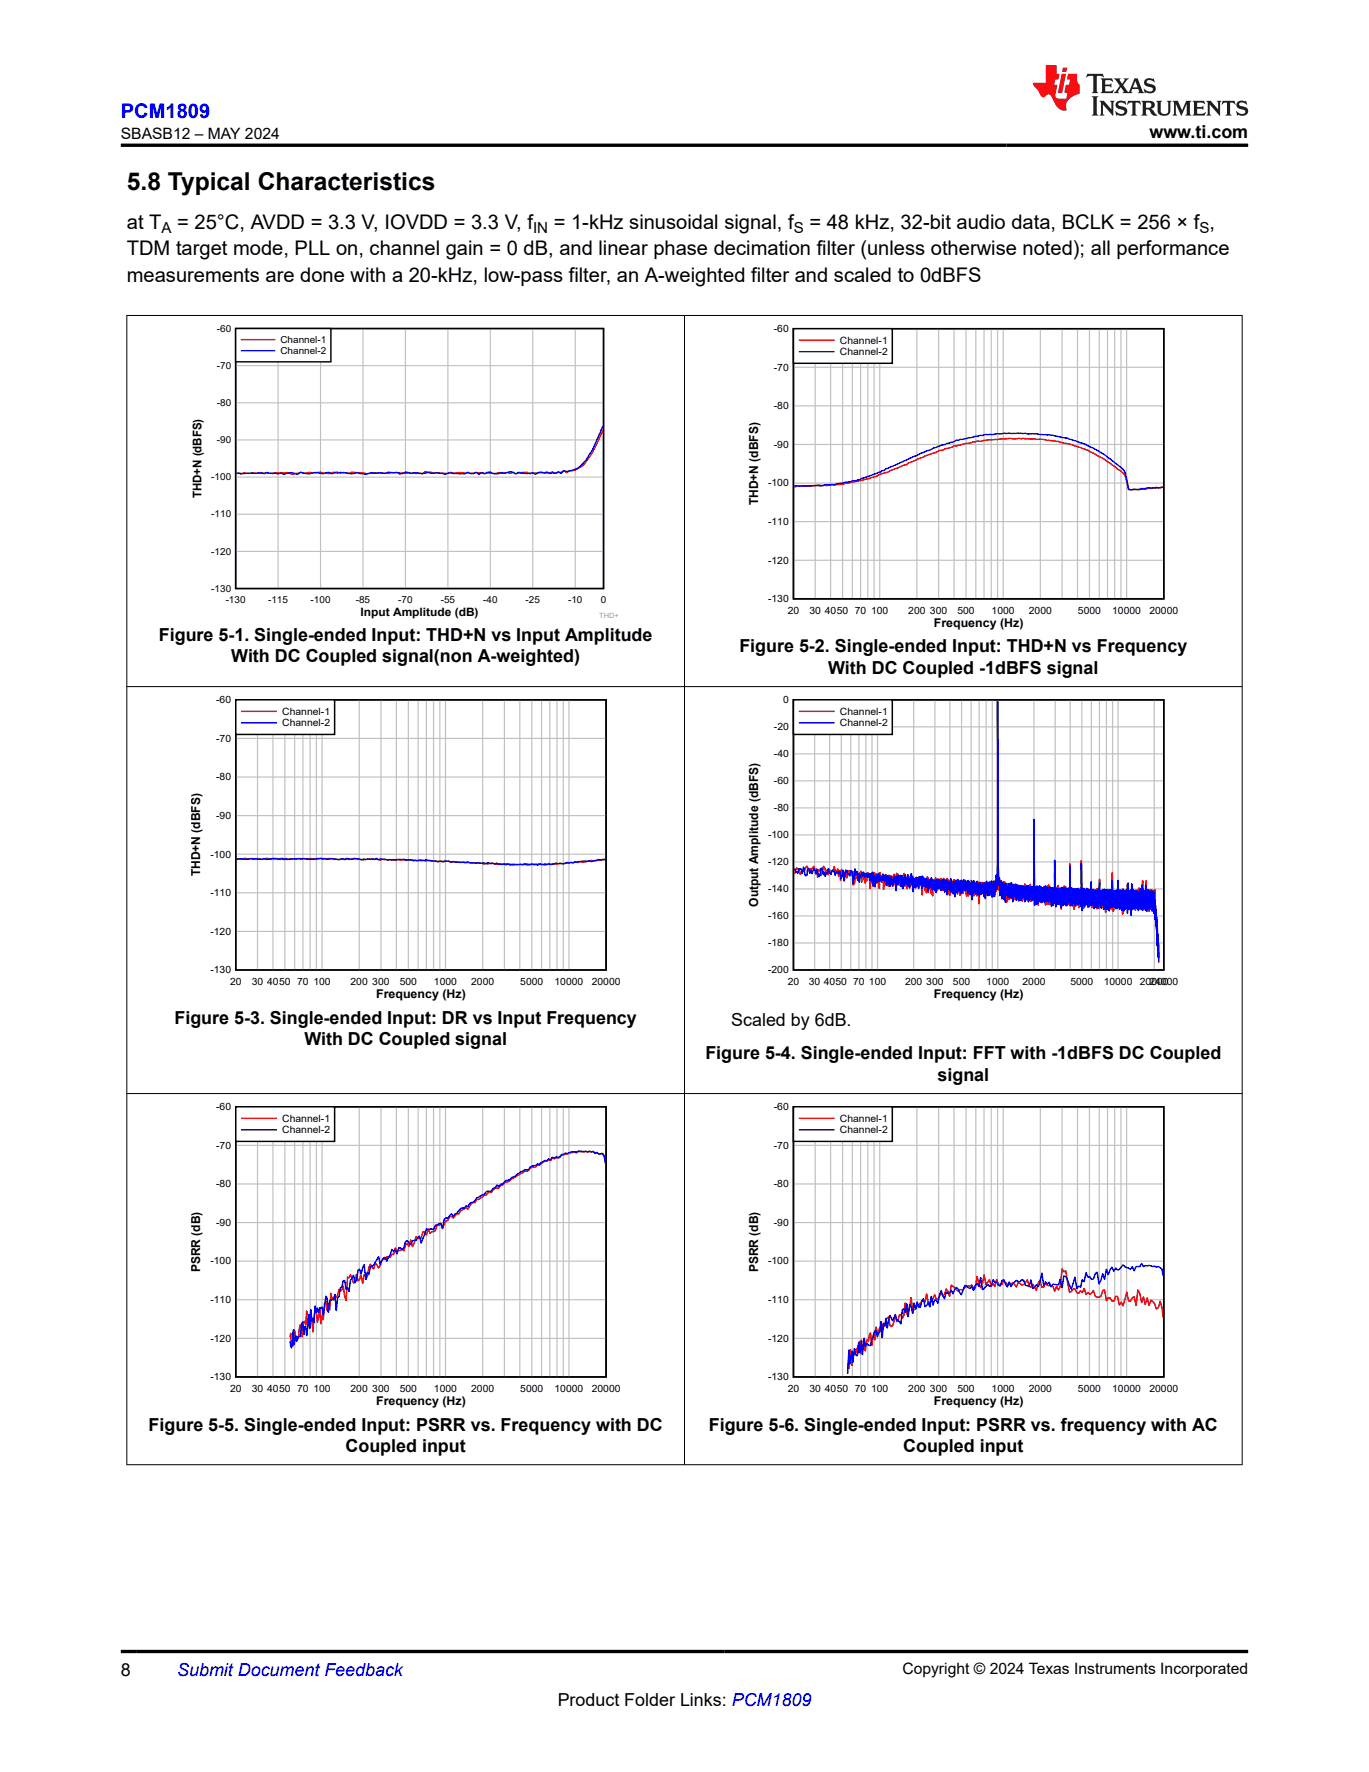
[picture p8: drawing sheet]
<svg xmlns="http://www.w3.org/2000/svg" width="216mm" height="279mm" viewBox="0 0 216 279" stroke-linecap="round" stroke-linejoin="round" font-family="sans-serif">
<defs><g id="words">
<text font-size="3.9" x="20" y="29.9">5.8 Typical Characteristics</text>
<text font-size="3.2" fill="#00f" x="19" y="18.7">PCM1809</text>
<g font-size="3.2">
<text x="20" y="36.1">at T</text>
<text x="20" y="40.3">TDM target mode, PLL on, channel gain = 0 dB, and linear phase decimation filter (unless otherwise noted); all performance</text>
<text x="27.9" y="36.1">= 25°C, AVDD = 3.3 V, IOVDD = 3.3 V, f</text>
<text x="87.3" y="36.1">= 1-kHz sinusoidal signal, f</text>
<text x="127.7" y="36.1">= 48 kHz, 32-bit audio data, BCLK = 256 × f ,</text>
<text x="20" y="44.5">measurements are done with a 20-kHz, low-pass filter, an A-weighted filter and scaled to 0dBFS</text>
</g>
<g font-size="2.8">
<text x="181.3" y="21.8">www.ti.com</text>
<text x="25.1" y="101.1">Figure 5-1. Single-ended Input: THD+N vs Input Amplitude</text>
<text x="36.5" y="104.5">With DC Coupled signal(non A-weighted)</text>
<text x="116.6" y="102.9">Figure 5-2. Single-ended Input: THD+N vs Frequency</text>
<text x="130.6" y="106.3">With DC Coupled -1dBFS signal</text>
<text x="27.5" y="161.4">Figure 5-3. Single-ended Input: DR vs Input Frequency</text>
<text x="115.3" y="161.8">Scaled by 6dB.</text>
<text x="48" y="164.8">With DC Coupled signal</text>
<text x="111.2" y="167">Figure 5-4. Single-ended Input: FFT with -1dBFS DC Coupled</text>
<text x="147.8" y="170.4">signal</text>
<text x="23.4" y="225.6">Figure 5-5. Single-ended Input: PSRR vs. Frequency with DC</text>
<text x="111.8" y="225.6">Figure 5-6. Single-ended Input: PSRR vs. frequency with AC</text>
<text x="54.5" y="228.9">Coupled input</text>
<text x="142.4" y="228.9">Coupled input</text>
<text x="19" y="264.2">8</text>
<text x="87.9" y="269">Product Folder Links: PCM1809</text>
</g>
<text font-size="2.8" fill="#00f" x="27.9" y="264.2">Submit Document Feedback</text>
<g font-size="2.5">
<text x="19.1" y="21.9">SBASB12 – MAY 2024</text>
<text x="142.3" y="263.9">Copyright © 2024 Texas Instruments Incorporated</text>
</g>
<g font-size="2.4">
<text x="25.5" y="36.7">A</text>
<text x="84.1" y="36.7">IN</text>
<text x="125.2" y="36.7">S</text>
<text x="189.2" y="36.7">S</text>
</g>
<g font-size="2">
<text x="119.5" y="79.7" transform="rotate(-90 119.5 79.7)">THD+N (dBFS)</text>
<text x="31.6" y="138.2" transform="rotate(-90 31.6 138.2)">THD+N (dBFS)</text>
<text x="119.5" y="143" transform="rotate(-90 119.5 143)">Output Amplitude (dBFS)</text>
<text x="31.6" y="200.6" transform="rotate(-90 31.6 200.6)">PSRR (dB)</text>
<text x="119.5" y="200.6" transform="rotate(-90 119.5 200.6)">PSRR (dB)</text>
</g>
<g font-size="1.9">
<text x="31.8" y="78.6" transform="rotate(-90 31.8 78.6)">THD+N (dBFS)</text>
<text x="147.3" y="98.9">Frequency (Hz)</text>
<text x="59.3" y="157.4">Frequency (Hz)</text>
<text x="147.3" y="157.4">Frequency (Hz)</text>
<text x="59.3" y="221.6">Frequency (Hz)</text>
<text x="147.3" y="221.6">Frequency (Hz)</text>
</g>
<text font-size="1.8" x="56.9" y="97.1">Input Amplitude (dB)</text>
<g font-size="1.6">
<text x="122" y="52.3">-60</text>
<text x="122" y="58.4">-70</text>
<text x="132.5" y="54.2">Channel-1</text>
<text x="132.5" y="56">Channel-2</text>
<text x="122" y="64.5">-80</text>
<text x="122" y="70.6">-90</text>
<text x="121.1" y="76.7">-100</text>
<text x="121.1" y="82.8">-110</text>
<text x="121.1" y="88.9">-120</text>
<text x="121.1" y="94.9">-130</text>
<text x="124.2" y="96.8">20</text>
<text x="127.7" y="96.8">30</text>
<text x="130.1" y="96.8">4050</text>
<text x="134.8" y="96.8">70</text>
<text x="137.4" y="96.8">100</text>
<text x="143.2" y="96.8">200</text>
<text x="146.7" y="96.8">300</text>
<text x="151" y="96.8">500</text>
<text x="156.4" y="96.8">1000</text>
<text x="162.3" y="96.8">2000</text>
<text x="170" y="96.8">5000</text>
<text x="175.4" y="96.8">10000</text>
<text x="181.3" y="96.8">20000</text>
<text x="34.1" y="110.9">-60</text>
<text x="44.5" y="112.7">Channel-1</text>
<text x="123.5" y="110.9">0</text>
<text x="132.5" y="112.7">Channel-1</text>
<text x="34.1" y="117">-70</text>
<text x="44.5" y="114.5">Channel-2</text>
<text x="122" y="119.4">-40</text>
<text x="122" y="115.1">-20</text>
<text x="132.5" y="114.5">Channel-2</text>
<text x="34.1" y="123">-80</text>
<text x="122" y="123.6">-60</text>
<text x="34.1" y="129.1">-90</text>
<text x="122" y="127.9">-80</text>
<text x="33.2" y="135.2">-100</text>
<text x="121.1" y="136.4">-120</text>
<text x="121.1" y="132.2">-100</text>
<text x="33.2" y="141.3">-110</text>
<text x="121.1" y="140.7">-140</text>
<text x="33.2" y="147.4">-120</text>
<text x="121.1" y="149.2">-180</text>
<text x="121.1" y="144.9">-160</text>
<text x="33.2" y="153.5">-130</text>
<text x="36.3" y="155.3">20</text>
<text x="39.7" y="155.3">30</text>
<text x="42.1" y="155.3">4050</text>
<text x="46.9" y="155.3">70</text>
<text x="49.4" y="155.3">100</text>
<text x="55.3" y="155.3">200</text>
<text x="58.7" y="155.3">300</text>
<text x="63" y="155.3">500</text>
<text x="68.4" y="155.3">1000</text>
<text x="74.3" y="155.3">2000</text>
<text x="82" y="155.3">5000</text>
<text x="87.5" y="155.3">10000</text>
<text x="93.3" y="155.3">20000</text>
<text x="121.1" y="153.5">-200</text>
<text x="124.2" y="155.3">20</text>
<text x="127.6" y="155.3">30</text>
<text x="129.9" y="155.3">4050</text>
<text x="134.5" y="155.3">70</text>
<text x="137" y="155.3">100</text>
<text x="142.7" y="155.3">200</text>
<text x="146.1" y="155.3">300</text>
<text x="150.3" y="155.3">500</text>
<text x="155.5" y="155.3">1000</text>
<text x="161.3" y="155.3">2000</text>
<text x="168.8" y="155.3">5000</text>
<text x="174.1" y="155.3">10000</text>
<text x="179.8" y="155.3">20000</text>
<text x="181.3" y="155.3">24000</text>
<text x="34.1" y="175">-60</text>
<text x="44.5" y="176.9">Channel-1</text>
<text x="44.5" y="178.7">Channel-2</text>
<text x="122" y="175">-60</text>
<text x="132.5" y="176.9">Channel-1</text>
<text x="132.5" y="178.7">Channel-2</text>
<text x="34.1" y="181.1">-70</text>
<text x="122" y="181.1">-70</text>
<text x="34.1" y="187.2">-80</text>
<text x="122" y="187.2">-80</text>
<text x="34.1" y="193.3">-90</text>
<text x="122" y="193.3">-90</text>
<text x="33.2" y="199.4">-100</text>
<text x="121.1" y="199.4">-100</text>
<text x="33.2" y="205.5">-110</text>
<text x="121.1" y="205.5">-110</text>
<text x="33.2" y="211.5">-120</text>
<text x="121.1" y="211.5">-120</text>
<text x="33.2" y="217.6">-130</text>
<text x="36.3" y="219.4">20</text>
<text x="39.7" y="219.4">30</text>
<text x="42.1" y="219.4">4050</text>
<text x="46.9" y="219.4">70</text>
<text x="49.4" y="219.4">100</text>
<text x="55.3" y="219.4">200</text>
<text x="58.7" y="219.4">300</text>
<text x="63" y="219.4">500</text>
<text x="68.4" y="219.4">1000</text>
<text x="74.3" y="219.4">2000</text>
<text x="82" y="219.4">5000</text>
<text x="87.5" y="219.4">10000</text>
<text x="93.3" y="219.4">20000</text>
<text x="121.1" y="217.6">-130</text>
<text x="124.2" y="219.4">20</text>
<text x="127.7" y="219.4">30</text>
<text x="130.1" y="219.4">4050</text>
<text x="134.8" y="219.4">70</text>
<text x="137.4" y="219.4">100</text>
<text x="143.2" y="219.4">200</text>
<text x="146.7" y="219.4">300</text>
<text x="151" y="219.4">500</text>
<text x="156.4" y="219.4">1000</text>
<text x="162.3" y="219.4">2000</text>
<text x="170" y="219.4">5000</text>
<text x="175.4" y="219.4">10000</text>
<text x="181.3" y="219.4">20000</text>
</g>
<g font-size="1.5">
<text x="34.2" y="52.3">-60</text>
<text x="34.2" y="58.2">-70</text>
<text x="44.2" y="54.1">Channel-1</text>
<text x="44.2" y="55.8">Channel-2</text>
<text x="34.2" y="64">-80</text>
<text x="34.2" y="69.9">-90</text>
<text x="33.3" y="75.7">-100</text>
<text x="33.3" y="81.6">-110</text>
<text x="33.3" y="87.4">-120</text>
<text x="33.3" y="93.3">-130</text>
<text x="35.6" y="95">-130</text>
<text x="42.3" y="95">-115</text>
<text x="49" y="95">-100</text>
<text x="56.1" y="95">-85</text>
<text x="62.8" y="95">-70</text>
<text x="69.5" y="95">-55</text>
<text x="76.2" y="95">-40</text>
<text x="82.9" y="95">-25</text>
<text x="89.6" y="95">-10</text>
<text x="94.7" y="95">0</text>
</g>
<text font-size="1.1" fill="#999" x="94.5" y="97.5">THD+</text>
</g></defs>
<path d="M37.2 51.8h58v41h-58z" fill="none" stroke="#000" stroke-width=".22"/>
<g fill="none" stroke="#c0c0c0" stroke-width=".18">
<path d="M37.2 57.7h58M43.9 51.8v41M50.6 51.8v41M57.2 51.8v41M63.9 51.8v41M70.6 51.8v41M77.3 51.8v41M84 51.8v41M90.7 51.8v41M37.2 75.2h58M37.2 69.4h58M37.2 63.5h58"/>
<path d="M37.2 86.9h58M37.2 81.1h58"/>
</g>
<path d="M95.1 67.8l-.2 .5a24 24 0 0 1-2.8 5l-.5 .3a2.79 2.79 0 0 1-1.8 .7l-.4 .2-.5-.3-.4 .3h-.5l-.4 .1-.5-.2-.4 .2-1.3-.1-1.8 .2-.5-.2h-.9l-.9 .2-.4-.2-.4 .1-.5-.1-.9 .1-.4-.1-.5 .2-1.3-.2-.5 .2-1.3-.2-.4 .1-1.8-.1-1.4 .1-.4-.1a3.8 3.8 0 0 1-2.3 0l-.4 .1-1.3-.3-.5 .4-.4-.1h-1.4l-1.3-.1-.5 .3-.4-.3h-.9l-.4 .2-.9-.2-2.7 .2-2.2-.2-.5 .2-.9-.2-.4 .1a2.3 2.3 0 0 0-1.8 .1 13.2 13.2 0 0 0-4-.1l-.5-.1-1.3 .3-.9-.3-.4 .1-1.4-.1-.4 .2-.9-.1-.5 .1-.4-.2-1.8 .1-.9-.1-.4 .3-.5-.2-.3 .1" fill="none" stroke="#f00" stroke-width=".22"/>
<path d="M95.1 67.2l-1.7 3.8-.5 .6a7.6 7.6 0 0 1-1.7 2.2l-1.8 .5-.5-.1-.4 .4-.5-.2-.4 .2h-.5l-.4 .1-.4-.3-.5 .2-.4-.2-.5 .1-.4 .3-.5-.2-.9 .1-.9-.1-.4-.1-.5 .2a1.5 1.5 0 0 0-1.7-.1l-.5-.1a1.74 1.74 0 0 1-1.8-.1l-.9 .3-.4-.2-.5 .3-.4-.3-.4 .2h-.5l-.4-.3-.5 .3h-1.8l-.4-.2-.9 .3-1.4-.3h-1.3l-1.3 .2-.5-.2a2.72 2.72 0 0 1-1.8-.1l-.4 .3-.5-.1-1.7-.2-.5 .2-.9-.1-.9 .1-.4-.1a2.4 2.4 0 0 1-2.2 0 2.04 2.04 0 0 1-1.8 0h-.9l-1.4 .2-.4-.2-.9 .2a3.5 3.5 0 0 0-2.2 0l-1.4-.2-.4 .3-.5-.1a2.06 2.06 0 0 0-1.7 .1l-.5-.2-.4 .1-1.8-.2-1.8 .2-3-.1" fill="none" stroke="#00f" stroke-width=".22"/>
<path d="M37.2 51.8h15v5.3h-15z" fill-rule="evenodd" fill="#fff"/>
<path d="M37.2 51.8h15v5.3h-15z" fill="none" stroke="#000" stroke-width=".22"/>
<path d="M38.1 53.5h5.2" fill="none" stroke="#f00" stroke-width=".22"/>
<path d="M38.1 55.3h5.2" fill="none" stroke="#00f" stroke-width=".22"/>
<path d="M125.1 51.8h58.4v42.6h-58.4z" fill="none" stroke="#000" stroke-width=".23"/>
<g fill="none" stroke="#c0c0c0" stroke-width=".19">
<path d="M125.1 57.9h58.4M128.6 51.8v42.6M131 51.8v42.6M132.9 51.8v42.6M134.4 51.8v42.6M135.7 51.8v42.6M136.9 51.8v42.6M137.9 51.8v42.6M138.7 51.8v42.6M144.6 51.8v42.6M148 51.8v42.6M150.5 51.8v42.6"/>
<path d="M152.3 51.8v42.6M153.9 51.8v42.6M155.2 51.8v42.6M156.3 51.8v42.6M157.3 51.8v42.6M158.2 51.8v42.6M164.1 51.8v42.6M167.5 51.8v42.6M169.9 51.8v42.6M171.8 51.8v42.6M173.4 51.8v42.6M174.7 51.8v42.6"/>
<path d="M175.8 51.8v42.6M176.8 51.8v42.6M177.7 51.8v42.6M125.1 76.2h58.4M125.1 70.1h58.4M125.1 64h58.4M125.1 88.3h58.4M125.1 82.3h58.4"/>
</g>
<path d="M125.2 76.7l.2 .1 .3-.2h.9a5.1 5.1 0 0 0 2.3-.1l.6 .1 .6-.1a26.7 26.7 0 0 0 7.3-1.2l.9-.2 .3-.2 1.4-.4 2.4-1.1 .5-.1 .3-.3 .9-.3a38.2 38.2 0 0 1 6.1-2.2l.3-.2h.3l1.5-.4 .9-.1 .3-.1 1.1-.1 1.2-.2 3.5-.3 2.6 .1a28 28 0 0 1 9.7 1.8l.3 .2a26.6 26.6 0 0 1 5.5 3.7l.6 2.3h1.7l.6-.2 .3 .2 .3-.2 2.1-.1 .4-.1" fill="none" stroke="#f00" stroke-width=".23"/>
<path d="M125.2 76.6h1.7l.3 .1 .3-.1h2.3l.3-.2h1.5l1.7-.4h.9l.3-.2h.6l3.8-1.4 .2-.2h.3l.3-.3 5.9-2.5a26.8 26.8 0 0 1 4.9-1.8l.3-.2h.3l.3-.1 1.5-.3a19 19 0 0 1 4.9-.6l.6-.1h2.1l2.6 .1a21.1 21.1 0 0 1 5 .7 20.2 20.2 0 0 1 8.4 4.4 2.38 2.38 0 0 1 1.2 2.1l.3 1.5h.9a1.37 1.37 0 0 0 1.1-.1l.3 .1 .9-.2 .3 .1 .9-.2h1" fill="none" stroke="#00f" stroke-width=".23"/>
<path d="M125.1 51.8h15.6v5.5h-15.6z" fill-rule="evenodd" fill="#fff"/>
<path d="M125.1 51.8h15.6v5.5h-15.6zM37.2 110.3h58.4v42.6h-58.4z" fill="none" stroke="#000" stroke-width=".23"/>
<path d="M126.1 53.6h5.4M37.3 135.4l.8 .1 .5-.2 .3 .2 1.8-.1a1.25 1.25 0 0 0 1.2 0l2.3 .1 .3-.2 .9 .2 .3-.1 .8 .1 .9-.1 2.6 .1 1.8-.1 1.7 .1 .3-.1 1.2 .1 .9-.1 1.1 .2 .3-.2 .3 .2 .3-.2 1.2 .1 .3-.1 .6 .2 .2-.1 1.2 .1 .6-.1 .3 .1h2.6l.3 .1 1.2-.1 .9 .2 .3-.1 .5 .1h1.5l.3 .1a1.17 1.17 0 0 1 1.2 .1l.8-.1 5 .3a1.25 1.25 0 0 1 1.2 .1l.5-.1 .6 .1a1.21 1.21 0 0 1 1.2 .1l2.3-.1 .3-.1h.9a1.43 1.43 0 0 0 1.2 0l.6 .1 .3-.1 .2 .1 .3-.1 .3 .1 1.2-.1 .3-.1 .3 .1 .9-.1 .5-.1 .3 .1 .3-.2 .6 .1 .3-.1 .6 .1 .3-.3 .6 .1 .3-.1 .5 .1 1.7-.3" fill="none" stroke="#f00" stroke-width=".23"/>
<path d="M126.1 55.5h5.4M37.3 135.4l1.6 .1 1.5-.1 1.8 .1 1.1-.2 .6 .2 .6-.1 .3 .1 .3-.1 .6 .1 .2-.1h1.2l.3 .1 .6-.1 1.4 .1 1.2-.2 1.2 .2 .6-.1 1.1 .1 .3-.1 .6 .2 .3-.3a1.25 1.25 0 0 0 1.2 .1l1.4 .2 .9-.1h.9l.3-.2 .3 .3 .3-.2 1.1 .2 2.7-.1 .3 .2 .5-.1 1.8 .1 .9-.1 1.7 .3 1.2-.2 .9 .2h.5l.3 .1 .3-.1 1.2 .1 .3-.1 .6 .2h2l.3 .1 .3-.1 1.2 .1 .3-.1 .2 .2h.9l.3 .1 .3-.2 2.3 .1 .3-.1a1.33 1.33 0 0 0 1.2 .1l.3 .1 .3-.2 .3 .2 .3-.1 .9 .1 1.1-.1 .6-.2 .6 .1a1.35 1.35 0 0 0 1.2-.2h.8l1.8-.2 .3 .1 .6-.2 .3 .2 1.1-.4h1.1" fill="none" stroke="#00f" stroke-width=".23"/>
<g fill="none" stroke="#c0c0c0" stroke-width=".19">
<path d="M37.2 116.4h58.4M40.6 110.3v42.6M43 110.3v42.6M44.9 110.3v42.6M46.5 110.3v42.6M47.8 110.3v42.6M48.9 110.3v42.6M49.9 110.3v42.6M50.8 110.3v42.6M56.7 110.3v42.6M60.1 110.3v42.6M62.5 110.3v42.6"/>
<path d="M64.4 110.3v42.6M65.9 110.3v42.6M67.2 110.3v42.6M68.4 110.3v42.6M69.4 110.3v42.6M70.3 110.3v42.6M76.1 110.3v42.6M79.5 110.3v42.6M82 110.3v42.6M83.9 110.3v42.6M85.4 110.3v42.6M86.7 110.3v42.6"/>
<path d="M87.8 110.3v42.6M88.8 110.3v42.6M89.7 110.3v42.6M37.2 134.7h58.4M37.2 128.6h58.4M37.2 122.5h58.4M37.2 146.9h58.4M37.2 140.8h58.4"/>
</g>
<path d="M37.2 110.3h15.6v5.5h-15.6z" fill-rule="evenodd" fill="#fff"/>
<path d="M37.2 110.3h15.6v5.5h-15.6zM125.1 110.3h58.4v42.6h-58.4z" fill="none" stroke="#000" stroke-width=".23"/>
<path d="M38.1 112.2h5.5M125.2 137.7h.1l.3-.9 .2 .3 .2-.1 .2 .9 .3-.8 .1-.1 .2 .2h.1l.2-.5 .2-.1 .3 .7 .2-.4 .1 .7 .2-.7h.1l.1-.3 .2 .6 .3-.2 .1 1.3 .1-.8 .2-.4 .3 1 .1-1.2 .1 .2 .2-.5 .2 .3 .2 1 .2-.7 .1 .7 .1-.8 .2 .5 .4-.5 .1 .3 .1-.8 .2 .6 .1-.1 .1 .3h.1l.1-.4 .2 1.2 .1-.9 .2 1.5 .1-1.7 .1 .5 .2-.1 .1 1 .1-.9 .2 .6 .1-.5 .1 .7 .2-1.1 .1 .6 .1-.7 .2 .9 .2-.7v.1l.1-.1 .1 2.1v-2l.1 1.9 .2-1.9 .1 1.1 .1-1 .1 .6 .1-.5 .1 .5 .2-.6 .1 .4 .1-.7 .1 1.8 .1-1.4v.3h.1v-.1l.1 .1 .1 .8 .1-.8v1.3l.2-1.2 .1 .8 .1-1.3 .1 .7 .1-.6v.1l.2 2.3 .1-2 .1 1.1v-1.4l.1 .8 .1-.7 .1 1.8 .1-2.2 .1 1.2 .2-1 .1 1.6 .1-1.4v.9l.1-.6v.7l.1-1 .1 1.1 .1-1.3v2.4l.1-2.5 .1 1.3 .1-.4v.6l.1-1.1 .1 .7v-.4l.1 2 .1-1.5v.5l.2-1.2 .1 1.4 .1-1.5 .1 .8 .1-.7 .1 1.6 .1-1.7 .1 1.1 .1-1.1 .1 .7 .1-.5 .1 .5v-.6l.1 1.7v-1.6l.1 .6 .1-.8v1.1l.1-1.3v1.7l.3-1.8v.9l.1-.5 .1 1.1v-1.4l.1 1.3v-1l.1 1.5 .1-1.5 .1 1.3 .1-1.4v.6l.1-.5 .1 1.8 .1-1.8 .1 1.2 .1-1.6 .2 2.1 .1-1.5v1.1l.1-1 .1 1.7 .1-2 .1 1.3 .1-1v1.6l.1-1.8 .1 .9v-.8l.1 1.4 .2-1.5 .2 1 .1-.4v1.1l.1-1.4 .1 1.5 .1-1.7 .2 1.3 .1-1.2 .1 1.6 .1-1.8 .1 1.2 .1-1 .1 1.3 .1-1.2v2.6l.2-2.7v1l.1-.8v.6l.1-.5v1.7l.1-1.7 .1 .9v-.5l.1 1.7 .1-2.5 .1 1.2v-1.2l.1 2.4 .1-1.9 .1 1.4 .1-1.2v.5l.1-.6 .1 2v-2.4l.2 2.8 .1-2.6 .1 1.4 .1-1.4v1.3l.1-1v1l.1-1.6 .1 2.1 .1-1.2v1.1l.2-1.8 .1 1.3 .1-1v1.3l.1-1.6 .1 1.3v-1.4l.2 1.9 .2-1.9v1.2l.1-1.1v1.3l.1-1.2v1.8l.2-1.8 .1 1.6 .1-1.8 .1 1.5 .1-1.3v2.2l.1-2 .1 2.3 .1-2.4v1.8l.1-1.5v1.7l.1-1.8v1.5l.1-1.6 .1 1.8 .1-2 .1 2.3v-1.9l.1 1.4 .1-1.7 .1 1.8 .1-1.7v1.1l.1-1.1v2.1l.1-2.4 .1 1.9 .1-1.4 .1 2.1v-2.3l.1 2.2 .1-2.1v1.8l.1-1.9 .1 1.7v-1.5l.1 1.8v-1.8l.1 1.3 .1-1v1l.1-1.7v1.4l.1-1.2v2.1v-1.9l.1 2.2 .1-2.3 .1 1.5 .1-1.5v2.3l.1-2.3 .1 1.7 .1-1.4 .2 1.9 .1-2.3v1.2l.1-.9v2.1l.1-2 .1 2 .1-2.2 .2 1.9 .1-1.9v1.6l.1-1.4v2l.1-2.4 .1 2.2 .1-1.9v3.3l.1-3.2v1.4v-1.5l.1 1.8 .1-1.6v1l.1-1.3v1.5l.1-1.5v1.5l.1-1.4 .1 1.6 .1-1.4v1.5l.1-1.8v1.9l.1-1.9 .1 2.1 .1-2.1 .1 1.1v-.9l.1 1.4v-1.3l.1 1.7 .1-2v1.8l.1-1.9 .1 1.8 .1-1.2v1.2l.1-1.9 .1 1.8v-1.6l.1 1.8v-1.9l.1 2v-1.9l.1 1.8v-1.9l.1 1.9 .1-2v1.7l.2-2.3v.9l.1-3.1v-25.5l.1 26.5v-.8l.2 4.1v-1.9l.1 2.1 .1-1.7 .1 2v-2l.2 1.9 .1-1.4v2.1l.1-2.5 .1 2 .1-1.9 .1 2.2 .1-2 .1 3 .1-2.9v2.4v-2.3l.1 1.5v-1.4l.1 2.2 .1-2.5 .1 2.4 .1-2.3v2l.1-1.9 .1 2.1v-1.8l.1 1.9 .1-2.2v1.9l.1-1.9 .1 1.5v-1.3l.1 2.2 .1-2.3 .1 2v-2l.1 2.3 .1-2.4 .1 2.4v-2.2l.1 1.8v-1.8l.1 1.8 .1-1.9 .1 1.8 .1-1.8v1.9v-1.7l.1 2.3 .1-2.4 .1 2 .2-2.3 .1 2.6 .1-2.3 .1 2.1v-2.1l.1 2.1 .1-2.1 .1 2.4v-2.3l.1 2v-1.8l.1 1.6 .1-2.2v2.5l.1-2.1v2.3l.1-2.2 .1 1.9v-1.8l.1 1.8 .1-1.9v1.7l.1-12.1 .1 13v-2.5l.1 2.3 .1-2.4v2v-1.9v2l.1-2.3 .1 2.6v-2.3l.1 2.7 .1-2.8 .1 2.1 .1-2.1 .1 2.3v-2.4l.1 2.5 .1-2.4 .1 2.2 .1-2.1v1.9l.1-2.1 .1 2.2 .1-2.1 .1 2.8v-2.6l.1 1.9 .1-2v2.3l.1-2.3v2.6l.1-3v2.7l.1-2.8 .1 3.1 .1-2.6v2.7l.1-2.7 .2 2.6 .2-2.7 .1 2.2 .1-4.5 .1 4.6v-2l.1 2.4 .1-2.7 .1 2.4v-1.9l.1 1.8 .1-2.6 .1 2.7 .1-2.1 .1 2.5v-2.7l.1 2.5 .1-2.2v3l.1-3.3 .1 2.5 .1-2.5 .1 2.6v-2.9l.1 2.8v-2.7l.1 2.1v-2.1l.2 2.7 .1-2.2v2.5l.1-2.6v2.4l.1-2.6 .1 2.3v-2.1l.1 2.2v-6.2l.1 6.7 .1-2.7v2.1l.1-2v2.1l.1-2.3 .1 2.7 .1-2.7 .1 3.3v-3.2l.1 2.7 .1-2.7 .1 2.5v-2.5l.1 2.6 .1-2.6 .1 2.3v-2.1l.1 2.3v-2.5v2.9l.1-2.9 .1 2.3 .1-2.5 .1 2.3v-6.6l.1 6.8v-2.1l.1 2.4 .1-2.6 .1 3v-2.9l.1 2.1 .1-2.2v2.7l.1-2.5v2.3l.1-2.4 .1 2.3 .1-2.3 .1 2.8v-2.9l.1 2.6 .1-2.5v2.5l.1-2.5v2.4l.1-2.4 .1 2.3v-2.1l.1 2.6v-2.8l.1 2.4 .1-2.4v2.8l.1-2.8v2.2l.1-2.1 .1 2.7 .1-2.8 .1 2.8 .1-3v3.2l.1-2.9 .1 2.8v-2.7l.1 2.7 .1-4.6 .1 4.5 .1-2.6 .1 2.7 .1-2.7v2.3l.1-2.3v2.6l.1-2.8 .1 2.7 .1-2.6 .1 3v-3l.1 3.4 .1-3.4v2.8l.1-2.9v2.3v-2.3l.1 2.9 .1-2.9v2.2l.1-2 .1 2.4v-2.6l.1 2.7 .1-2.6v2.9l.1-3.1v2.4l.1-2.2v-2.8l.1 6.1 .1-3.2v3.1l.1-3.2 .1 2.6v-2.4l.1 2.3v-2.5l.1 2.9 .1-3 .1 2.7 .1-4 .1 3.7 .1-2.4 .1 3 .1-2.7v2.2l.1-2.5 .1 2.4v-2.1l.1 2.3v-2.4v3.6l.1-4 .1 3.5 .1-3.1 .1 2.6 .1-2.8v2.7l.1-2.4v2.3l.1-2.4v2.5l.1-3.6 .1 3.8v-2.8l.1 3 .1-3 .1 3 .1-3.1 .1 2.8 .1-3.3 .1 3.5 .1-2.6v2.5l.1-2.8 .1 3 .1-3 .1 3.1v-3.2v2.7l.1-2.4v2.4l.1-2.6 .1 2.7 .1-2.8 .1 2.8v-3.1l.1 3.3v-2.8l.1 2.9 .1-3 .1 3 .2-4.5 .1 4.5 .1-2.9 .1 2.9v-2.9l.1 2.6v-2.7l.1 2.9 .1-4.4 .1 4.8v-3.1l.1 2.7v-2.7l.1 2.6 .1-2.8 .1 3.3 .1-3.1v2.8v-3l.1 2.4v-2.5l.1 2.8v-2.7l.1 3.3 .1-3.3v3.2l.1-3 .1 3.4 .1-3.7 .1 4.4v-1.9l.1 3.2v-2.5l.2 4.2v-1.8l.1 3.8v-2.3l.1 3.6v-2.1v2.9" fill="none" stroke="#f00" stroke-width=".23"/>
<path d="M38.1 114h5.5M125.2 137.1l.1-.1 .2 .6 .1-.2 .2 .3 .3-.7h.1l.3 .7 .2-1 .3 1.4 .1-.2 .1 .2 .2-1 .1-.1 .1 .1 .1 .6 .1-.5h.1l.2 .6 .2-.9 .3 .9 .2-.7 .2 .8v-.1l.2 .4 .2-.4 .1-.9 .2 .3 .2 .7 .1-.3 .1 .6 .2-.6 .1 .2 .1-.1 .1-.7 .2 .6h.1l.1 .3 .1-.5 .2-.1 .1 .2v-.3l.1 .3 .1-.1 .1 .6 .1-.4 .1 .1 .1-.2 .1 .1 .1-.1 .1 .3 .1-.4 .2 1.2v-.6l.2 .3 .2-1.1 .1 1.7 .3-1.7 .1 .3 .1-.2 .1 .6 .2-.1 .1 .3 .2-.8 .2 .1a3.6 3.6 0 0 1 .1 1.9l.1-1.1 .1 .4 .1-1.6 .2 .9 .2-.5 .1 1.4 .2-1v1.3l.1-1.1 .1 .4 .3-.8v.5l.1-.2 .1-.4 .1 .9 .1-.6v.2l.2-.3v.5l.1-.5 .2 .6 .2-.6v.5v-.4l.1 1.1 .1-1.1 .1 1.1 .2-1.4 .1 2.2v-2l.1 .8 .1-.4 .1 1.8 .1-1.4v.5l.2-1.1 .1 1.3 .1-1.3v.5l.1-.7 .1 1.3 .2-.9 .1 .8 .2-1.1v.9l.1-.6 .2 .8 .1-1 .2 1.7 .2-1.5 .1 1.3v-1l.1 1v-1.2l.2 1.6v-1.3l.1 .6 .1-.9v.8l.1 .5v-.9l.1 1.1v-1l.1 .4 .1-.9 .1 .9 .1-.9 .1 2.2 .1-2.3 .1 1.4v-1.2l.1 1.1 .1-1.4 .1 1.2 .1-.6v.6l.1-1.2 .1 1.8v-1.5l.1 .9 .1-1.2 .1 2.1 .1-1.6 .1 1.1 .2-1.7 .1 1.5 .1-.8v.7l.1-.7v.9l.1-1.6 .1 1.8 .1-1.1v1.3v-1.3l.1 .6 .1-1.3 .1 .9v-1.1l.1 1.7v-1.2l.1 1.2v-1.1l.1 2.3 .2-2.1 .1 1.4 .1-1.4 .2 1.2v-1.3l.1 1.4 .1-1.5 .1 1.8v-1.6l.1 .9 .1-1.2 .1 1.2 .1-.9v.8l.1-1v1.8l.1-2v1l.1-.8v.5v-.5l.1 1.5v-1.2l.1 .9 .1-1 .1 1.4 .1-1.4 .2 2v-1.9l.1 .6v-.4l.1 1.4v-1.5l.1 1v-.5l.1 .7 .2-1.5 .2 1.9v-.8l.1-.5v1.1l.1-1.3 .1 1.1v-.8l.1 .6v.8l.1-1.7 .1 1.9 .1-2.1 .1 1.6v-1.6l.1 1.3 .1-1.2 .1 1.4 .1-1.2 .1 1.5 .1-1.5v1.2l.1-1.3v1l.1-1.1 .1 1.7 .2-1.6v1.9l.1-1.7 .1 1.1 .1-1.3 .1 2.3 .1-2.1 .1 1.2 .1-1.2 .1 1.4 .1-1.9 .1 2.2v-1.9l.2 1.5 .1-1.1v1.7l.1-2 .1 2v-1.7l.1 2.2 .2-2.6 .1 2 .2-2.1 .1 1.8 .1-1.5 .1 1.4 .1-1.4v1.8l.1-2 .1 1.9v-1.8l.1 1.8 .2-2 .2 1.8 .1-1.7 .1 1.5 .1-1.3 .1 1.9 .1-2.1v1.7l.1-1.5v1.7l.1-1.3 .1 1.7v-1.7l.1 1.2 .1-1.8 .1 3.1v-2.8l.1 1.9v-2l.1 1.7 .1-1.8v1.8l.1-1.6 .1 1.6 .1-1.4v1.7l.1-1.8 .1 1.2v-1.4l.1 2 .1-1.7 .1 1.3v-1.1l.1 1.8v-2.2l.1 1.7v-1.4l.1 1.6 .1-1.6v1.6l.1-1.7v1.5l.1-1.5 .1 1.5v-1.6l.1 2.2v-2.1l.1 1.8v-1.8l.1 2.4 .2-2.8 .2 2.3 .1-2 .1 1.7v-1.7l.1 2v-1.7l.1 1.2 .2-1.8 .1 2.6 .1-2.2v1.4v-1.3l.1 1.9v-2.4l.1 2.5 .1-2.3v1.5l.2-2.6 .1 2.2 .1-4.3v-25.3l.1 26.3v-.8l.1 3.6 .1-1.3 .1 2.9 .1-2v1.8l.1-2.2 .1 2.8 .1-2.6 .2 2.7v-2.4l.1 2.4 .1-2.5 .1 3 .1-3 .1 1.9 .1-1.5v1.9l.2-2.3 .1 2.3 .1-2.3 .1 2.2 .1-2.3 .2 3 .1-2.7 .1 1.8 .1-1.8 .1 1.9 .1-2 .1 2.6 .1-2.4 .1 2.2v-2l.1 1.4v-1.5l.1 2.4 .1-2.5 .1 2.4 .1-2.3 .1 2.3v-2.2v1.6l.1-1.7v2l.1-1.9 .1 1.7 .1-1.7 .1 2.4 .1-2.3 .1 2 .1-2.3v2.2l.1-1.9 .1 1.6v-1.9l.1 2.6v-2.5l.2 2.2 .1-1.9v1.5l.1-1.7v1.8l.1-1.8 .1 2.2 .1-2.2 .1 2 .1-12.6 .1 13.5 .1-2.8 .1 2.6v-2.6v2.7l.1-2.9 .2 2.8 .1-2.6 .1 2.3v-2.5l.1 2.4 .1-2.2 .1 2.4 .1-2.3v2.3l.1-2.2 .1 2.1v-2.1l.1 1.7 .1-1.9 .1 2.4 .1-2.6 .1 2.4v-2.1l.1 2v-2.1l.1 2.2 .1-2.2 .1 2.4 .2-2.5v2.2v-1.9l.1 2v-2l.1 2.8 .1-2.9 .1 2.2v-2.2l.1 2.7 .1-2.5 .1 2.2v-6.8l.2 7.4 .1-2.9 .1 2.5 .1-2.5 .1 2.5v-2.5l.1 2.3v-2.2l.1 2.1 .1-2.1v2.4l.1-2.5 .1 3 .1-3.2 .1 2.9v-2.8l.1 2.2 .1-1.9v2.4v-2.8l.1 2.6 .1-2.6 .1 3v-2.8l.1 2.5v-2.4l.1 2.3 .1-2.4 .1 2.3v-2.1l.1 1.9 .1-5.6 .1 6.2 .1-2.6 .1 2v-2.2l.1 2.8 .1-2.6 .1 2.1v-2.1l.1 2.3 .1-2.4 .1 2.8 .1-2.6 .1 2.1v-2.3l.1 2.5 .1-2.3v2.3l.1-2.5v2.4l.1-2.1v2l.1-2.2 .1 2.8 .1-6.8 .1 7.4 .1-3.2v2.2l.1-2.6v2.7l.1-2.6 .1 2.9 .1-2.8 .1 2.3v-2.2l.1 2.3 .1-2.6 .1 2.7v-2.4l.1 2.6 .1-2.7 .1 2.8 .1-2.8v2.6l.1-2.6 .1 2.3v-3.5l.1 3.8 .2-2.6 .1 3.1 .1-2.9v2.7l.1-2.7 .1 2.7v-2.6l.1 2.6 .1-2.7 .1 2.5v-2.5l.1 2.8 .2-3.9v3.3l.1-2.2 .1 2.4v-2.3l.1 2.7 .1-2.8v2.4l.1-2.6 .1 2.5v-2.3l.1 3 .1-3.2 .1 2.7 .1-2.6 .1 3.1v-3.1l.1 3.1v-3.1l.1 2.8v-2.7l.1 2.4 .1-2.4v3.2l.1-3.3 .1 2.7 .1-2.6 .1 2.7 .1-4.2 .1 4 .1-2.4 .1 2.5 .1-2.5 .1 2.6 .1-2.6v2.5l.1-2.6 .1 2.8 .1-4.4 .1 4.3 .1-2.7 .1 3 .1-3 .1 2.9 .1-2.9 .1 3.2v-3.3v2.5l.1-2.6 .1 3.5 .1-3.3 .1 3v-3l.1 2.6v-2.6l.1 2.6v-2.4l.1 2.5v-2.8l.1 3.7 .1-4.8 .1 4.2 .1-3 .1 3 .1-2.9 .1 3.8 .1-5 .1 4.1 .1-3.2 .2 3v-2.8l.1 2.7v-2.7l.1 2.8v-2.8v2.5l.1-2.5 .1 2.9 .1-2.7 .1 3 .1-3.1 .1 2.7 .1-3 .1 2.7v-2.7l.1 3.2 .1-3.9 .1 4 .1-3.3 .1 2.9 .1-2.7 .1 2.9 .1-3.8 .1 4.2 .1-3.3v2.5l.1-2.6v3.3l.1-3.3v2.8l.1-2.6v2.7l.1-2.8 .1 2.9v-2.7v2.3l.1-2.4 .1 2.5 .1-2.3v2.8l.1-3 .2 3.5v-3.3l.1 3.4v-2.3l.2 4.1v-2.5l.1 3.3v-1.9l.1 4.3v-3.2l.1 3.5v-2.1l.1 4.3" fill="none" stroke="#00f" stroke-width=".23"/>
<g fill="none" stroke="#c0c0c0" stroke-width=".19">
<path d="M125.1 118.9h58.4M125.1 114.6h58.4M128.5 110.3v42.6M130.8 110.3v42.6M132.7 110.3v42.6M134.2 110.3v42.6M135.5 110.3v42.6M136.6 110.3v42.6M137.5 110.3v42.6M138.4 110.3v42.6M144.1 110.3v42.6M147.4 110.3v42.6"/>
<path d="M149.8 110.3v42.6M151.6 110.3v42.6M153.1 110.3v42.6M154.4 110.3v42.6M155.5 110.3v42.6M156.5 110.3v42.6M157.4 110.3v42.6M163.1 110.3v42.6M166.4 110.3v42.6M168.8 110.3v42.6M170.6 110.3v42.6M172.1 110.3v42.6"/>
<path d="M173.4 110.3v42.6M174.5 110.3v42.6M175.5 110.3v42.6M176.3 110.3v42.6M182 110.3v42.6M125.1 135.9h58.4M125.1 131.6h58.4M125.1 127.4h58.4M125.1 123.1h58.4M125.1 148.7h58.4M125.1 144.4h58.4M125.1 140.2h58.4"/>
</g>
<path d="M125.1 110.3h15.6v5.5h-15.6z" fill-rule="evenodd" fill="#fff"/>
<path d="M125.1 110.3h15.6v5.5h-15.6zM37.2 174.5h58.4v42.6h-58.4z" fill="none" stroke="#000" stroke-width=".23"/>
<path d="M126.1 112.2h5.4M95.5 183.4l-.2-1.1-.3-.5-.6 .1-.3-.2-.3 .2-.2-.4-.3 .2-.3-.2-.3 .2-1.5-.1-.3 .2-.3-.1-1.1 .3-.3-.1-.3 .2h-.3l-.3 .4h-.6l-.3 .2-.3-.1-.3 .4-.3-.2-.3 .3a1.55 1.55 0 0 0-1.1 .6h-.3l-.3 .3a1.02 1.02 0 0 0-1.2 .6l-.6 .1-2 1.2-.6 .4-.6 .2-.2 .4h-.3l-.3 .4a1.01 1.01 0 0 0-1.2 .7h-.3l-.3 .1-.2 .3-.3 .1-.9 .6h-.3l-.3 .5-.6 .1-.5 1-.3-.3-.9 .5-.3 .5h-.2l-.6 .7-.3-.3h-.3l-.3 .6-.2 .1-.3 .4-.3 .8-.3-.8-.3 .3-.3-.1-.2 1-.6 .1-.3 .3-.3-.8-.2 1-.3-.5h-.3l-.3 1-.3 .1-.5-.3-.3 1.1-.3 .5-.2-1.1-.3 1-.3-.4-.2 .2-.3 .9-.3-.3-.3 .3h-.5l-.3-.4-.2 1-.3-.1-.3 .5-.2 .1-.3-.2-.3 .5-.2-.1-.3 .3-.5 1.1-.5-.7-.3 .9-.2-.2-.3-.6-.2 .5-.3 1.5-.5-.3-.2 1.3-.3-1.3-.2 .7-.2 .3-.3-1.1-.2 1.3-.3 .1-.4-1.3-.3 .5-.2-.2-.2 3.8-.2-.7-.3-1.6-.2 .6-.2 .2-.2-.3-.2 .9-.3 .3-.2 .2-.2-.2-.2 .4-.2-1-.2 2.7-.2-.6-.2 .6-.2-1.5-.2 .4-.2 2.6-.2-.6-.2 1.2-.2-2.3-.3 2.1-.2-2.2-.2 .3-.2 1-.2 2.4-.1-2-.2-.6-.2 1.7-.1-1.1-.2 1.2-.1-2.5-.2 2.2-.1-.6-.2 .2-.1-.1-.2 2.4-.1-2-.2 .1-.1 .7-.1 1.5-.3-.4-.1 .3-.3-1.3-.2 2.5-.1-.4h-.1l-.2-1.6-.1 .6" fill="none" stroke="#f00" stroke-width=".23"/>
<path d="M126.1 114h5.4M95.5 183.5l-.2-1.1-.3-.5-.6 .1-.3-.3-.3 .2-.2-.4-.3 .1-.3-.1-.3 .1-1.5-.1-.3 .2-.3-.1h-.6l-.5 .3-.3-.1-.3 .2h-.3l-.3 .4-.3 .1-.3-.1-.3 .2-.3-.1-.3 .4-.3-.2-.3 .3a1.46 1.46 0 0 0-1.1 .6l-.3-.1-.3 .3a1.14 1.14 0 0 0-1.2 .7h-.6l-.5 .2-.6 .4-.3 .4-.6 .1-.6 .5h-.3l-.5 .6h-.3l-.3 .4-.3-.2-.3 .4h-.3l-.3 .4-.8 .2-.3 .4-1.2 .5-.6 .8-.5 .2-.3 .5-.3-.2-.3 .4-.3-.1-.3 .2-1.1 1.2-.3-.4-.6 .7-.2-.1-.3 .2-.3 1.4-.3-.7-.8 .3-.3 .8-.3-.2-.6 .1-.2-.1-.9 2.2-.3-1.1-.5 .7h-.6l-.2 .7-.6-.7-.2 .2-.3 .9-.3 .4-.3-.4-.2 .1-.3 .9-.3-.6-.2 .2-.3-.3-.3 .8-.5 1.1-.3-.7-.2 .2-.5 .9-.3-1.1-.8 1.3-.5 .2-.2 1.2-.3-.3-.2 1.1-.3-2.3-.5 1.5-.2-.8-.2 .2-.3 1.6-.2 .3-.3-1.1-.2 .5-.2 .2-.3 1.8-.2-.6-.2 .3-.2-1.4h-.3l-.2 1.1h-.2l-.2 1.4-.2 .1-.3 2.1-.2-2.5-.2 .9-.2-.1-.4 .2-.2 1.8-.2-2.2-.2-.3-.4 2.9-.2-1.2-.2 .2-.2-.1-.2 .7-.1-.7-.2 .8-.2-1.1-.2 2.6-.2-.6-.1 .4-.2-1.8-.2 3-.1-2.3-.3 3.4-.2-1.5-.1 .1-.2 1.2-.1-1.8h-.2l-.3 2.1h-.2l-.3 .8-.1-.8-.3 1.3-.1-2.3-.3 2.8-.3-1" fill="none" stroke="#00f" stroke-width=".23"/>
<g fill="none" stroke="#c0c0c0" stroke-width=".19">
<path d="M40.6 174.5v42.6M43 174.5v42.6M44.9 174.5v42.6M46.5 174.5v42.6M47.8 174.5v42.6M48.9 174.5v42.6M49.9 174.5v42.6M50.8 174.5v42.6M56.7 174.5v42.6M60.1 174.5v42.6M62.5 174.5v42.6M64.4 174.5v42.6"/>
<path d="M65.9 174.5v42.6M67.2 174.5v42.6M68.4 174.5v42.6M69.4 174.5v42.6M70.3 174.5v42.6M76.1 174.5v42.6M79.5 174.5v42.6M82 174.5v42.6M83.9 174.5v42.6M85.4 174.5v42.6M86.7 174.5v42.6M87.8 174.5v42.6"/>
<path d="M88.8 174.5v42.6M89.7 174.5v42.6M37.2 198.9h58.4M37.2 192.8h58.4M37.2 186.7h58.4M37.2 180.6h58.4M37.2 211h58.4M37.2 204.9h58.4"/>
</g>
<path d="M37.2 174.5h15.6v5.5h-15.6z" fill-rule="evenodd" fill="#fff"/>
<path d="M37.2 174.5h15.6v5.5h-15.6zM125.1 174.5h58.4v42.6h-58.4z" fill="none" stroke="#000" stroke-width=".23"/>
<path d="M38.1 176.3h5.5M183.4 207.7l-.1-1.5-.3-1-.3 1-.3 .2-.3-.8-.6-.6-.3 .8-.3-1.2-.3 1.1-.3-1.2-.3 .9-.3-1.5-.2-.5-.3 2.5-.3-1.5-.3 .2-.3 .5h-.3l-.3-1.4-.6 2.2-.3-.6-.3 .5-.3-1.4h-.3l-.2 .8h-.3l-.3-.5-.3-.1-.3 .5-.3-1.7-.3 .1-.3 .9-.3 .1-.6-.1-.3-.9-.5 .6-.3-.3-.3 .3-.3-1-.3 .7-.3-.3-.3 .4-.3-.1-.3-.6-.3 .1-.3 .4h-.2l-.6-3.3-.3 .1-.3-.4-.3 2.8-.3 .5-.3-.6-.3 .8-.3-.8-.8-.1-.3-.4-.3 .7h-.3l-.3-1.2-.3 .5-.3 1.2-.5-1-.3 .5-.3-.2-.3-1-.6 .7-.3 .1-.5-.4-.3 .7-.6-.7-.3 .3-.2-.3-.3 .4-.6-.8-.3 .7h-.5l-.3-.8-.3 1.1-.3-.4-.3 .4-.3-1-.5 .7-.3-1.5-.3 1.4-.3 .7-.5-1.9-.3 1.9-.3 .1-.2-.6-.3 .2a1.03 1.03 0 0 0-1.1 .6l-.5-.1-.3 .3-1.1-1-.2 1.8-.3-.8-.3-.4-.2 .8-.3 .4-.3-.6-.5 1-.2 .1-.3-.8-.3 .7-.5 .5-.2 .1-.3-1.4-.2 1.3-.3-.2-.2 .1-.3 .2-.2 .8-.2-.5-.3 .7-.5 .3-.2-2.1-.2 1.5-.5 1.1-.2-1.7-.3 2-.2 .4-.2-.6h-.2l-.3 .8-.2 .3-.2-1.1-.4 1.7-.2 .2-.3-.2-.2-1.4-.4 .3-.2 1.2-.2 .1-.2-.4-.2 1.2-.1-.7-.2 .7-.2 .2-.2-1-.2 2.1-.2-1.2-.3 2-.2-1.9-.2 .1-.1 1.1-.2-.2-.2 .5-.1 1.3-.2-1.5-.3 .9-.1-1.1-.2 2.1-.1-1.9-.2 1.1-.1-.5-.2 1.1-.1-.5-.1 .9-.2-.6-.3 2.3-.3-2.5-.2 3-.1-.9-.1 .5" fill="none" stroke="#f00" stroke-width=".23"/>
<path d="M38.1 178.1h5.5M183.4 201.2l-.1-1.1-.6-.4-.3 .1-.3-.2-.3 .1-.6-.2-.3 .1-.3-.1-.3 .2-.3-.5-.3 .5h-.5l-.3 .7-.3-.7-.3 .4-.9-.4-.3-.3-.6 .8-.3 .1-.3-.4-.2 .6-.3-.7-.6 1.2-.3-.9-.3 1.6-.3-.9-.3 1.1-.3 .5-.3-1.8-.3 .2-.3 .9h-.3l-.2-.4-.3 .1-.3-.7-.3 1.4-.3-.3-.3 1.2-.3-.2-.3 .4-.3-1.8-.6 1.9-.8-2-.3-.1-.3 1.9-.3-1.4-.3 .9-.9-.1-.2 .4-.3-.7-.3 .3-.3-.4-.3 .6-.3-2-.3 1.5-.3 .7-.3-.3-.5 .6-.3-1.4-.3 1-.6-.1-.3-.8-.3-.1-.2 .3-.6-.2-.6 .5-.3 .5-.2-.8-.3 .8-.3-.4-.3-.7-.3 .1-.3 .9-.2-.1-.3-.5h-.3l-.3-.4-.3 .9-.3 .1-.2-.3-.6 .7-.3 .1-.3-1.9-.2 1.4-.3-.5-.3 .3-.3 .9-.2-.6-.3 .2-.8-.4-.6 1.5-.5-1-.3-.2-.3 .3-.2 .7-.3-.6-.2 .5h-.3l-.3-.2-.2 1.1-.3-.4-.3-.9-.2 .6-.3 1.4-.2-.5h-.3l-.3 .8-.2-1.4-.3 1.7-.2-.7-.3 .5-.2 .1-.3-1.2-.2 .3-.3 1.1-.2-.2-.2-.7-.3 1.1-.2-.9-.3 1.6-.2-1.1-.2-.3-.3 1.9-.2-2-.2 1.3-.3-.5-.2 .1-.2 2.2-.5-.6-.2 .1-.2-.9-.4 1-.5-.9-.4 2-.2-1.5-.2 1.2-.2-.5-.2 2.3-.2-2.5-.1 1.5-.4 .9-.2-.9-.2-.1-.4 1.3h-.1l-.2 1.1-.3-.1-.2-.2h-.2l-.1 .4-.2-1.3-.3 2.6-.1-2.1-.2 1.4-.1 .3-.2-1.5-.1 1.8-.2 .3-.2-.5-.2-.7-.2 2.2-.1-1.8-.4 2-.1-2.1-.2 3.7" fill="none" stroke="#00f" stroke-width=".23"/>
<g fill="none" stroke="#c0c0c0" stroke-width=".19">
<path d="M128.6 174.5v42.6M131 174.5v42.6M132.9 174.5v42.6M134.4 174.5v42.6M135.7 174.5v42.6M136.9 174.5v42.6M137.9 174.5v42.6M138.7 174.5v42.6M144.6 174.5v42.6M148 174.5v42.6M150.5 174.5v42.6M152.3 174.5v42.6"/>
<path d="M153.9 174.5v42.6M155.2 174.5v42.6M156.3 174.5v42.6M157.3 174.5v42.6M158.2 174.5v42.6M164.1 174.5v42.6M167.5 174.5v42.6M169.9 174.5v42.6M171.8 174.5v42.6M173.4 174.5v42.6M174.7 174.5v42.6M175.8 174.5v42.6"/>
<path d="M176.8 174.5v42.6M177.7 174.5v42.6M125.1 198.9h58.4M125.1 192.8h58.4M125.1 186.7h58.4M125.1 180.6h58.4M125.1 211h58.4M125.1 204.9h58.4"/>
</g>
<path d="M125.1 174.5h15.6v5.5h-15.6z" fill-rule="evenodd" fill="#fff"/>
<path d="M125.1 174.5h15.6v5.5h-15.6z" fill="none" stroke="#000" stroke-width=".23"/>
<path d="M126.1 176.3h5.4" fill="none" stroke="#f00" stroke-width=".23"/>
<path d="M126.1 178.1h5.4" fill="none" stroke="#00f" stroke-width=".23"/>
<path d="M19.9 49.7h176.1M20 49.7v181.3M107.9 49.7v181.3M195.9 49.7v181.3M19.9 108.3h176.1M19.9 172.4h176.1M19.9 230.9h176.1" fill="none" stroke="#000" stroke-width=".16"/>
<path d="M171.5 11.6l-.2 .6a1.04 1.04 0 0 1 1.1-.2v2.3l-.2 .4h1l-.2-.4v-2.2a.65 .65 0 0 1 .9 0l.2 .1-.2-.6zM173.6 12.4l.2 .3v1.6l-.2 .4h1.9l.1-.6a1.17 1.17 0 0 1-1.3 .3v-.8h.6l.4 .2v-.7l-.4 .2h-.6v-.5l.2-.2a1.36 1.36 0 0 1 1.1 .3l-.2-.5zM175.7 12.4l.9 1.1-.6 .8-.4 .4h.9l-.2-.2 .5-.8 .4 .8-.2 .2h1.6l-.2-.2 .2-.5h.9l.1 .5-.1 .2h.9l-.2-.4-.8-1.9h-.5l-.9 2.1-.9-1.1 .9-1h-.8l.2 .2-.4 .6-.4-.6 .2-.2zM179 12.8l.4 1h-.7zM180.7 12.5a.65 .65 0 0 0-.2 .7 .65 .65 0 0 0 .6 .5l.6 .1 .1 .3a.79 .79 0 0 1-.7 .4 .79 .79 0 0 1-.7-.5l.1 .7 .2-.1a.93 .93 0 0 0 1.1 0 .93 .93 0 0 0 .4-.9 1.46 1.46 0 0 0-1.2-.6l-.2-.2 .1-.1a1.09 1.09 0 0 1 1.2 .2l-.2-.6h-.2a1.05 1.05 0 0 0-1 .1zM172.2 15.2l.2 .4v2.2l-.2 .4h1l-.2-.4v-2.2l.2-.4zM173.4 15.9l.2 .4v1.5l-.2 .4h.8l-.3-.4 .1-1.3 1.6 1.8v-2l.2-.4h-.7l.1 .2 .1 1.1-1.2-1.3zM176.2 16a.65 .65 0 0 0-.2 .8 .65 .65 0 0 0 .6 .4l.6 .2 .1 .2a.79 .79 0 0 1-.7 .4 .79 .79 0 0 1-.7-.5l.1 .7 .2-.1a.93 .93 0 0 0 1.1 .1 .93 .93 0 0 0 .4-1 1.46 1.46 0 0 0-1.2-.5l-.1-.4a1.09 1.09 0 0 1 1.2 .2l-.1-.6h-.3a1.07 1.07 0 0 0-1 .1zM177.9 15.9l-.1 .6a.63 .63 0 0 1 .8-.3v1.6l-.3 .4h1l-.2-.4v-1.6a.81 .81 0 0 1 .9 .3l-.2-.6zM180 15.9l.2 .4v1.5l-.2 .4h1l-.2-.2-.1-.7h.3a.87 .87 0 0 1 .6 .7 .64 .64 0 0 0 .9 .1l-.2-.1-.5-.7-.3-.1a.61 .61 0 0 0 .6-.6 .61 .61 0 0 0-.5-.7zM180.8 16.2h.1a.47 .47 0 0 1 .5 .1 .47 .47 0 0 1 .1 .5l-.1 .1-.7 .1zM182.3 15.9l.2 .2a2.27 2.27 0 0 0 .4 2 1.04 1.04 0 0 0 1.7-.7v-1.3l.2-.2h-.8l.2 .4v1.1a.6 .6 0 0 1-.6 .6 .6 .6 0 0 1-.6-.6v-1.1l.3-.4zM184.9 15.9l.2 .4v1.5l-.2 .4h.8l-.3-.4v-1.4l.9 1.9 .9-1.9v1.4l-.3 .4h1l-.2-.4v-1.5l.2-.4h-.8l-.7 1.5-.6-1.5zM188.1 15.9l.2 .4v1.5l-.2 .4h1.9l.1-.6a1.17 1.17 0 0 1-1.3 .3v-.8h.6l.4 .2v-.6l-.4 .2h-.6v-.6l.2-.1a1.36 1.36 0 0 1 1.1 .2l-.2-.5zM190.2 15.9l.3 .4v1.5l-.3 .4h.8l-.2-.4v-1.3l1.6 1.8v-2l.2-.4h-.7l.2 .2v1.1l-1.2-1.3zM192.8 15.9l-.1 .6a.63 .63 0 0 1 .8-.3v1.6l-.3 .4h1l-.2-.4v-1.6a.81 .81 0 0 1 .9 .3l-.2-.6zM195.2 16a.65 .65 0 0 0-.2 .8 .65 .65 0 0 0 .6 .4l.6 .2 .2 .2a.79 .79 0 0 1-.7 .4 .79 .79 0 0 1-.7-.5l.1 .7 .2-.1a.93 .93 0 0 0 1 .1 .93 .93 0 0 0 .5-1 1.46 1.46 0 0 0-1.3-.5l-.1-.3 .1-.1a1.09 1.09 0 0 1 1.2 .2l-.2-.6h-.3a1.06 1.06 0 0 0-1 .1z" fill="#231f20"/>
<path d="M164.9 10.3v2.7h-2a1.67 1.67 0 0 0 .7 1.1l.2 .3a1.21 1.21 0 0 0 .7 1l.3-.1a.59 .59 0 0 1 .5-.4 .59 .59 0 0 1 .5 .3l.4 .8a1.73 1.73 0 0 0 2 1.4 1.76 1.76 0 0 1 1.1-2.3l1-.3v-1.5a.91 .91 0 0 1-.4-.8v-.9h-1.5l-.2 .9h.6l-.2 .9h-.5l-.2 .9v.3l.4 .1-.1 .9h-.7a.73 .73 0 0 1-1-.7l.3-1.5h-.5l.1-.9h.5l.2-.9h-.5v-1.3zM167.4 11.6l-.6 3.1h.7l.6-3.1zM167.6 10.7l-.1 .6h.7l.1-.6z" fill="#ed1c24"/>
<path d="M19 22.9h177.8M19 260.4h177.8" fill="none" stroke="#000" stroke-width=".53"/>
<use href="#words"/>
</svg>
